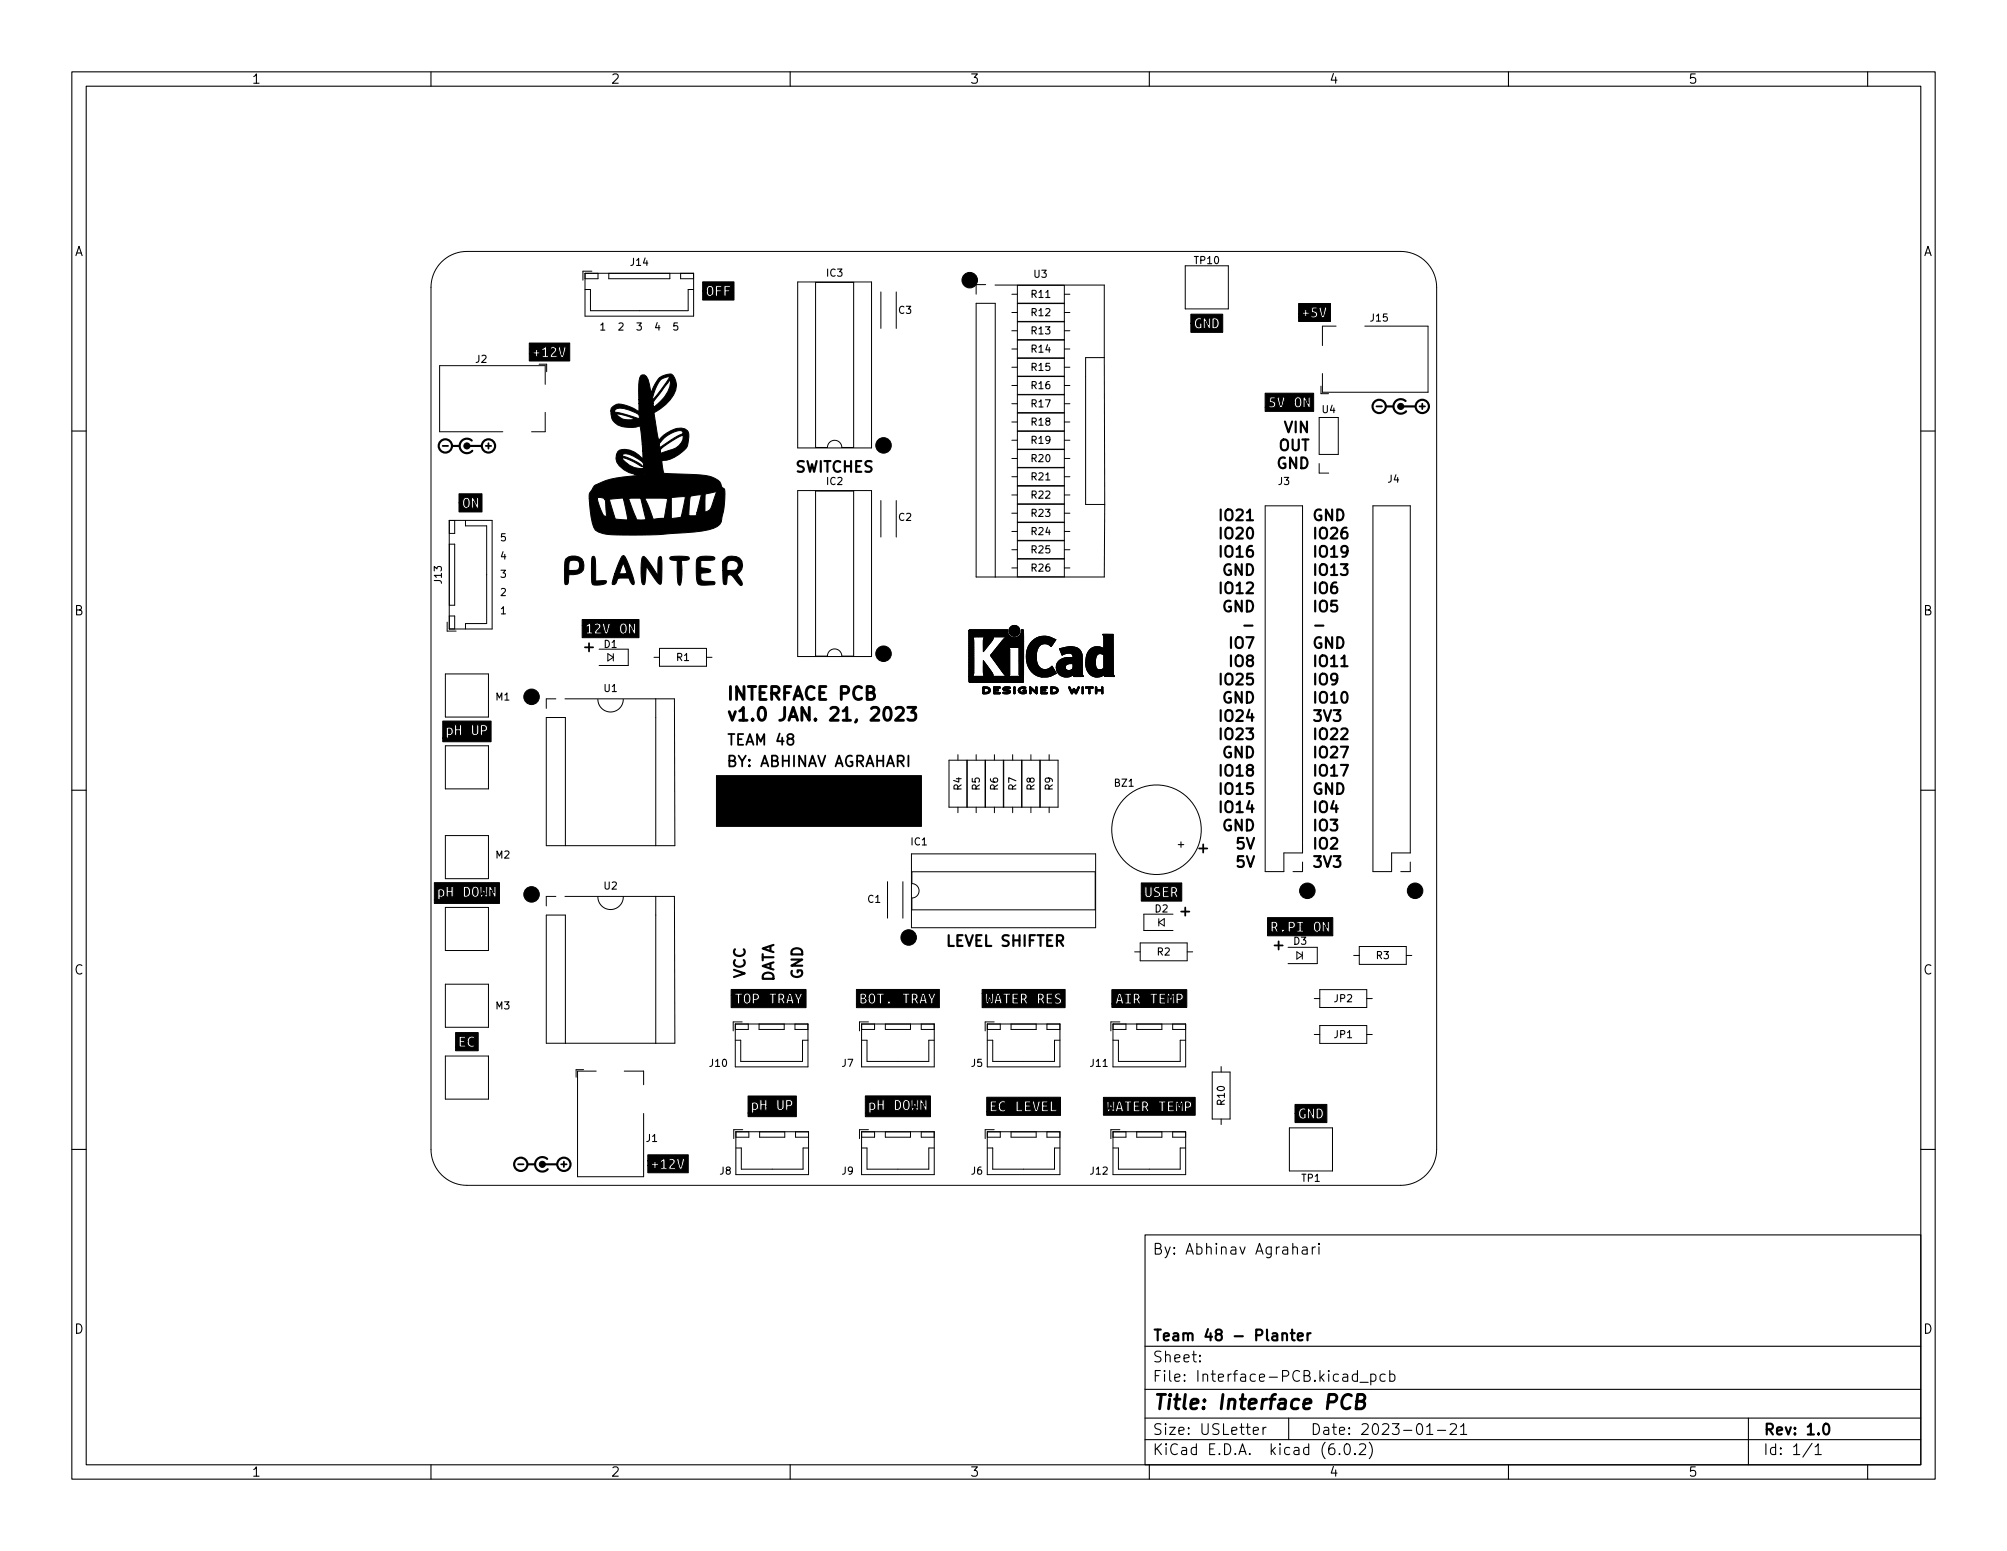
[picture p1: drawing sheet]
<svg xmlns="http://www.w3.org/2000/svg" width="279mm" height="216mm" viewBox="0 0 279 216" stroke-linecap="round" stroke-linejoin="round" font-family="sans-serif">
<defs><g id="words">
<text font-size="2.8" x="160.4" y="196.2">Title: Interface PCB</text>
<g font-size="2.5">
<text x="101" y="97.5">INTERFACE PCB</text>
<text x="101" y="100.3">v1.0 JAN. 21, 2023</text>
</g>
<g font-size="2.1">
<text x="110.7" y="65.7">SWITCHES</text>
<text x="177.9" y="65.3">GND</text>
<text x="178.1" y="62.7">OUT</text>
<text x="179" y="60.3">VIN</text>
<text x="170.4" y="75">IO20</text>
<text x="170.4" y="72.5">IO21</text>
<text x="170.4" y="77.6">IO16</text>
<text x="182.5" y="75">IO26</text>
<text x="182.5" y="77.6">IO19</text>
<text x="182.5" y="72.5">GND</text>
<text x="170.3" y="80.1">GND</text>
<text x="170.4" y="82.7">IO12</text>
<text x="182.5" y="82.7">IO6</text>
<text x="182.5" y="80.1">IO13</text>
<text x="170.3" y="85.2">GND</text>
<text x="182.5" y="85.2">IO5</text>
<text x="81.4" y="90.7">+</text>
<text x="170.4" y="95.4">IO25</text>
<text x="171.6" y="92.8">IO8</text>
<text x="171.6" y="90.3">IO7</text>
<text x="182.5" y="90.3">GND</text>
<text x="182.5" y="92.8">IO11</text>
<text x="182.5" y="95.4">IO9</text>
<text x="170.3" y="97.9">GND</text>
<text x="170.4" y="100.4">IO24</text>
<text x="182.5" y="100.4">3V3</text>
<text x="182.5" y="97.9">IO10</text>
<text x="101.2" y="106.8">BY: ABHINAV AGRAHARI</text>
<text x="101.6" y="103.8">TEAM 48</text>
<text x="170.3" y="105.5">GND</text>
<text x="170.4" y="103">IO23</text>
<text x="182.5" y="105.5">IO27</text>
<text x="182.5" y="103">IO22</text>
<text x="170.4" y="113.1">IO14</text>
<text x="170.4" y="110.6">IO15</text>
<text x="170.4" y="108.1">IO18</text>
<text x="182.5" y="108.1">IO17</text>
<text x="182.5" y="110.6">GND</text>
<text x="182.5" y="113.1">IO4</text>
<text x="166.9" y="118.8">+</text>
<text x="170.3" y="115.7">GND</text>
<text x="172.4" y="118.2">5V</text>
<text x="182.5" y="115.7">IO3</text>
<text x="182.5" y="118.2">IO2</text>
<text x="172.4" y="120.8">5V</text>
<text x="182.5" y="120.8">3V3</text>
<text x="131.9" y="131.8">LEVEL SHIFTER</text>
<text x="165.6" y="126.2" transform="rotate(-180 165.6 126.2)">+</text>
<text x="103.8" y="136.2" transform="rotate(-90 103.8 136.2)">VCC</text>
<text x="107.8" y="136.9" transform="rotate(-90 107.8 136.9)">DATA</text>
<text x="111.8" y="136.3" transform="rotate(-90 111.8 136.3)">GND</text>
<text x="177.4" y="132.2">+</text>
<text x="160.4" y="174.6">By: Abhinav Agrahari</text>
<text x="160.4" y="189.7">Sheet:</text>
<text x="160.4" y="186.7">Team 48 - Planter</text>
<text x="160.4" y="192.4">File: Interface-PCB.kicad_pcb</text>
<text x="160.4" y="202.5">KiCad E.D.A. kicad (6.0.2)</text>
<text x="160.4" y="199.7">Size: USLetter</text>
<text x="182.4" y="199.7">Date: 2023-01-21</text>
<text x="245.4" y="199.7">Rev: 1.0</text>
<text x="245.4" y="202.5">Id: 1/1</text>
</g>
<g font-size="1.8">
<text x="35" y="11.6">1</text>
<text x="85" y="11.6">2</text>
<text x="135" y="11.6">3</text>
<text x="185" y="11.6">4</text>
<text x="235" y="11.6">5</text>
<text x="10.3" y="35.6">A</text>
<text x="267.7" y="35.6">A</text>
<text x="10.3" y="85.7">B</text>
<text x="267.7" y="85.7">B</text>
<text x="10.3" y="135.6">C</text>
<text x="267.7" y="135.6">C</text>
<text x="10.3" y="185.7">D</text>
<text x="267.7" y="185.7">D</text>
<text x="35" y="205.6">1</text>
<text x="85" y="205.6">2</text>
<text x="135" y="205.6">3</text>
<text x="185" y="205.6">4</text>
<text x="235" y="205.6">5</text>
</g>
<g font-size="1.4">
<text x="87.8" y="37">J14</text>
<text x="115.1" y="38.5">IC3</text>
<text x="143.6" y="41.5">R11</text>
<text x="143.9" y="38.7">U3</text>
<text x="166.3" y="36.7">TP10</text>
<text x="83.5" y="46">1</text>
<text x="86.1" y="46">2</text>
<text x="88.6" y="46">3</text>
<text x="91.2" y="46">4</text>
<text x="93.7" y="46">5</text>
<text x="125.1" y="43.7">C3</text>
<text x="143.6" y="44">R12</text>
<text x="143.6" y="46.5">R13</text>
<text x="190.8" y="44.7">J15</text>
<text x="66.2" y="50.5">J2</text>
<text x="143.6" y="51.6">R15</text>
<text x="143.6" y="49.1">R14</text>
<text x="143.6" y="59.2">R18</text>
<text x="143.6" y="56.7">R17</text>
<text x="143.6" y="54.2">R16</text>
<text x="184.1" y="57.5">U4</text>
<text x="191.8" y="57">-</text>
<text x="197.6" y="57">+</text>
<text x="61.8" y="62.5">-</text>
<text x="67.6" y="62.5">+</text>
<text x="143.6" y="61.8">R19</text>
<text x="143.6" y="64.3">R20</text>
<text x="115.1" y="67.5">IC2</text>
<text x="143.6" y="71.9">R23</text>
<text x="143.6" y="66.9">R21</text>
<text x="143.6" y="69.4">R22</text>
<text x="178" y="67.5">J3</text>
<text x="193.2" y="67.2">J4</text>
<text x="69.7" y="75.3">5</text>
<text x="69.7" y="77.9">4</text>
<text x="125.1" y="72.5">C2</text>
<text x="143.6" y="77">R25</text>
<text x="143.6" y="74.5">R24</text>
<text x="61.5" y="81.2" transform="rotate(-90 61.5 81.2)">J13</text>
<text x="69.7" y="80.4">3</text>
<text x="69.7" y="83">2</text>
<text x="143.6" y="79.6">R26</text>
<text x="69.7" y="85.5">1</text>
<text x="84.1" y="90.2">D1</text>
<text x="94.2" y="92">R1</text>
<text x="69" y="97.5">M1</text>
<text x="84.1" y="96.3">U1</text>
<text x="133.9" y="110" transform="rotate(-90 133.9 110)">R4</text>
<text x="136.4" y="110" transform="rotate(-90 136.4 110)">R5</text>
<text x="138.9" y="110" transform="rotate(-90 138.9 110)">R6</text>
<text x="141.5" y="110" transform="rotate(-90 141.5 110)">R7</text>
<text x="144" y="110" transform="rotate(-90 144 110)">R8</text>
<text x="146.6" y="110" transform="rotate(-90 146.6 110)">R9</text>
<text x="155.2" y="109.5">BZ1</text>
<text x="69" y="119.5">M2</text>
<text x="126.9" y="117.7">IC1</text>
<text x="164" y="118">+</text>
<text x="84.1" y="123.8">U2</text>
<text x="120.8" y="125.7">C1</text>
<text x="160.8" y="127">D2</text>
<text x="180.1" y="131.5">D3</text>
<text x="161.1" y="133">R2</text>
<text x="191.6" y="133.5">R3</text>
<text x="69" y="140.5">M3</text>
<text x="185.8" y="139.5">JP2</text>
<text x="98.8" y="148.5">J10</text>
<text x="117.2" y="148.5">J7</text>
<text x="135.2" y="148.5">J5</text>
<text x="151.8" y="148.5">J11</text>
<text x="185.8" y="144.5">JP1</text>
<text x="170.5" y="153.8" transform="rotate(-90 170.5 153.8)">R10</text>
<text x="90" y="158.9">J1</text>
<text x="72.3" y="162.5">-</text>
<text x="78.1" y="162.5">+</text>
<text x="100.2" y="163.5">J8</text>
<text x="117.2" y="163.5">J9</text>
<text x="135.2" y="163.5">J6</text>
<text x="151.8" y="163.5">J12</text>
<text x="181.2" y="164.5">TP1</text>
</g>
</g></defs>
<g fill="none" stroke="#000" stroke-width=".15">
<path d="M10 10h259.4v195.9h-259.4zM12 12h255.4v191.9h-255.4zM60 10v2M110 10v2M160 10v2M210 10v2M260 10v2M10 60h2M267.4 60h2M10 110h2M267.4 110h2M10 160h2"/>
<path d="M267.4 160h2M159.4 171.9h108v32h-108zM180 173.7a.37 .37 0 0 1 .6 .1v.8M181.3 173.6h.2h.4l.1 1M182 173.9l-.5 .1a.29 .29 0 0 0-.2 .3 .29 .29 0 0 0 .2 .3l.5-.1M182.7 173.6v1M183.1 173.6h-.3l-.1 .3M183.6 173.1l-.1 .1h.1h.1l-.1-.1v.1M183.6 173.6v1M159.4 197.4h108M159.4 193.4h108M159.4 187.4h108"/>
<path d="M167 189.4l.1 .1-.1 .1v-.1v-.1v.2M167 188.7h.1l-.1 .1v-.1v.1M174.5 199.2l.7-.2-.1-.3h-.4l-.2 .2v.7l.2 .1 .4-.1M175.8 198.7v1M176.3 198.7h-.3l-.2 .3M179.4 197.4v3M189 191.4l-.5-.1-.2 .3v.4l.1 .2 .1 .1 .5-.1M189 190.8v1.5M189.3 192.4h1.2M190.8 191.4l.5-.1 .2 .3v.4l-.1 .2-.1 .1-.5-.1M190.8 191.3v1.5M192.8 191.4l-.4-.1-.3 .3v.4l.2 .2 .1 .1 .4-.1"/>
<path d="M193.5 191.4l.4-.1 .3 .3v.4l-.2 .2-.1 .1-.4-.1M193.5 190.8v1.5M198.6 198.6l.4-.4v1.5M198.6 199.7h.9M200.1 199.1h1.2M201.9 198.3l.2-.1h.5a.41 .41 0 0 1 .1 .6l-.9 .9h1M203.3 198.6l.5-.4v1.5M203.3 199.7h.9M243.4 197.4v6.5M60 203.9v2M110 203.9v2M159.4 200.4h108"/>
<path d="M160 203.9v2M186.5 202.3v.1v.1l-.1-.1 .1-.1v.2M187.3 201a.36 .36 0 0 1 .6 .3 .77 .77 0 0 1-.4 1.2 1 1 0 0 1-.2-1.5zM188.6 202.3l.1 .1-.1 .1-.1-.1 .1-.1v.2M189.3 201.1l.2-.1h.5a.41 .41 0 0 1 0 .6l-.8 .9h.9M190.6 200.8a1.72 1.72 0 0 1 0 2.2M210 203.9v2M252.3 200.9l-1.3 1.9M252.7 201.4l.4-.4v1.5M252.7 202.5h.8M260 203.9v2"/>
</g>
<g fill="none" stroke="#000" stroke-width=".3">
<path d="M193 56.6h.9M195 56.6h2M195.7 55.8a1.01 1.01 0 0 0-1.4 .1 1.01 1.01 0 0 0 0 1.4 1.01 1.01 0 0 0 1.4 0M63 62.1h.9M65 62.1h2M65.7 61.3a1.01 1.01 0 0 0-1.4 .1 1.01 1.01 0 0 0 0 1.4 1.01 1.01 0 0 0 1.4-.1M173.2 87.1h1.2M183.1 87.1h1.1M186.7 92.7h.9M73.5 162.1h.9M75.5 162.1h2M76.2 161.3a1.01 1.01 0 0 0-1.5 .1 1.01 1.01 0 0 0 .1 1.4 1.01 1.01 0 0 0 1.5-.1"/>
<path d="M178.5 185.7a.37 .37 0 0 1 .7 .1v.8M178.5 185.6v1M179.7 185.6h.5M179.9 185.1v1.3l.1 .1 .2 .1M180.7 186.1l.7-.2-.1-.2-.4-.1-.2 .2v.7l.2 .1 .4-.1M182 185.6v1M182.5 185.6l-.3 .1-.2 .2M254 198.2a.36 .36 0 0 1 .6 .3 .77 .77 0 0 1-.4 1.2 1 1 0 0 1-.2-1.5z"/>
<circle cx="192" cy="56.6" r=".92"/>
<circle cx="198" cy="56.6" r=".92"/>
<circle cx="62" cy="62.1" r=".92"/>
<circle cx="68" cy="62.1" r=".92"/>
<circle cx="72.5" cy="162.1" r=".92"/>
<circle cx="78.5" cy="162.1" r=".92"/>
</g>
<path d="M123.3 98.5a.43 .43 0 0 1 .7 .3 1.06 1.06 0 0 1-.4 1.5 .46 .46 0 0 1-.5-.4 1.4 1.4 0 0 1 .2-1.4zM124.7 98.6l.3-.1h.4a.49 .49 0 0 1 .3 .7l-1 1.1h1.1M126.4 98.5h1.1l-.6 .6a.49 .49 0 0 1 .6 .4v.4l-.2 .3-.7 .1-.2-.2M188.1 194.3a.8 .8 0 0 0-.8-.1 .8 .8 0 0 0-.5 .8 .76 .76 0 0 0 .1 .9 .76 .76 0 0 0 .9 .1l.1-.1M188.9 195.1h.7a.49 .49 0 0 0 .4-.5 .49 .49 0 0 0-.3-.5h-.7l-.2 2h.7a.53 .53 0 0 0 .5-.5 .53 .53 0 0 0-.4-.5" fill="none" stroke="#000" stroke-width=".4"/>
<path d="M99.8 108h28.4v7h-28.4z" fill="none" stroke="#000" stroke-width=".16"/>
<g fill="#000" stroke="#000" stroke-width=".14">
<path d="M97.8 39.2h4.4v2.6h-4.4v-1.3h.5a.59 .59 0 0 0 .7 .7h2.1v-.6h.5v-.2h-.5v-.4h.6v-.2h-.9v1.4h-.9v-.6h.5v-.2h-.5v-.4h.6v-.2h-.9v1.4h-.6a.94 .94 0 0 0 0-1.4 .59 .59 0 0 0-.7 .7h-.5zM73.7 47.8h5.6v2.4h-5.6v-1h.9v.5h.2v-.5h.4v-.2h-.4v-.4h-.2v.4h-.4v.2h-.5v-.6h1.7l.1 .2 .3-.1v.8h-.3v.3h.9v-.3h-.3v-1.1h.5l.1 .2 .3-.1 .2 .2-.5 .6-.1 .5h1v-.3h-.7l.1-.1a1.19 1.19 0 0 0 .5-.9l-.3-.2h.5l.4 1.5h.3l.4-1.5h-.3l-.2 1.2-.3-1.2h-1.1l-.3 .1h-.5v-.1h-.2l-.5 .3h-1.7zM98.7 40h.1a.68 .68 0 0 1 0 1 .77 .77 0 0 1-.1-1zM165.8 43.7h4.4v2.6h-4.4v-1.3h.5a.66 .66 0 0 0 .9 .7h.6v-.9l.5 .9h.2a.94 .94 0 0 0 1.2-.4 .75 .75 0 0 0-.1-.8 .75 .75 0 0 0-.9-.2v1.4h-.2v-1.4h-.3v.9l-.3-.6a.42 .42 0 0 0-.4-.3v1.4h-.3h.1v-.7h-.3v.5a.5 .5 0 0 1-.4-.5 .5 .5 0 0 1 .5-.5l.1 .1 .1-.3a.67 .67 0 0 0-.7 0 .67 .67 0 0 0-.3 .7h-.5zM169 44.5a.51 .51 0 0 1 .4 .5 .51 .51 0 0 1-.3 .5zM176.1 54.7h6.8v2.6h-6.8v-.6h.5a.57 .57 0 0 0 .8 0 .57 .57 0 0 0 .1-.8l-.5-.1v-.3h.5v-.2h.3l.4 1.4h.3l.2-.7h1.5a.59 .59 0 0 0 .7 .7h.8v-.9l.4 .9h.3v-1.4h-.3v.9l-.3-.6a.42 .42 0 0 0-.4-.3v1.4h-.5a.94 .94 0 0 0 0-1.4 .59 .59 0 0 0-.7 .7h-1.5l.2-.7h-.3l-.3 1.1-.2-1.1h-1.3l-.1 .7h.2a.32 .32 0 0 1 .4 .3l-.1 .2-.5-.1-.1 .3h-.5zM180.8 42.3h4.4v2.4h-4.4v-.5h1.7a.57 .57 0 0 0 .7 0 .57 .57 0 0 0 .1-.8l-.4-.1v-.3h.5v-.3h.2l.4 1.5h.3l.4-1.5h-.3l-.2 1.2-.3-1.2h-1.3v.8h.1a.32 .32 0 0 1 .4 .3l-.1 .2-.5-.1v.3h-1.7v-.5h.8v.4h.3v-.4h.4v-.2h-.4v-.4h-.3v.4h-.3v.2h-.5zM180.6 55.5h.1a.68 .68 0 0 1 0 1 .77 .77 0 0 1-.1-1zM63.9 68.7h3.2v2.6h-3.2v-1.3h.5a.59 .59 0 0 0 .7 .7h.8v-.9l.5 .9h.2v-1.4h-.3v.9l-.2-.6a.42 .42 0 0 0-.5-.3v1.4h-.5a.94 .94 0 0 0 0-1.4 .59 .59 0 0 0-.7 .7h-.5zM64.8 69.5h.1a.68 .68 0 0 1 0 1 .77 .77 0 0 1-.1-1zM78.8 77.8a1.45 1.45 0 0 1 1.8-.3 1.45 1.45 0 0 1 .7 1.6 1.28 1.28 0 0 1-1.5 .9h-.6l-.1 1.3-.4 .1-.1-2h1.2a.73 .73 0 0 0 .9-.5 .73 .73 0 0 0-.4-.9 1.17 1.17 0 0 0-1 .1l-.1 1.3h-.6v-1.2zM89.2 52.3l.2-.1h.3a2.64 2.64 0 0 1 .8 2l.2 .4a4.3 4.3 0 0 1 1.4-2.2l.9-.3h.5a2.24 2.24 0 0 1 .3 2.9 6.9 6.9 0 0 1-2.8 2.5l.5 3 .2 .7a4.8 4.8 0 0 1 3.2-1.6 .98 .98 0 0 1 1 1.2l-.1 .6a1.65 1.65 0 0 1-.7 1.4 4.2 4.2 0 0 1-3 1.3l.3 1.8 2.3 .1a12.6 12.6 0 0 1 4.8 .6 1.51 1.51 0 0 1 1 1.2 .49 .49 0 0 1 .4 .6 15.6 15.6 0 0 1-.5 4.2 2.18 2.18 0 0 1-1.7 1.1 64.9 64.9 0 0 1-14.7 .6l-.7-.2a1.39 1.39 0 0 1-.8-1.3l-.3-1.8-.2-1.6h1.2a7.6 7.6 0 0 0 .9 2.4l.2 .1h.1v-.3l-.2-2.1h.6l.9 2.8 1.7 .1-.6-3h.7l1.1 2.9 .3 .1a1.12 1.12 0 0 0 1-.2l-.7-2.9h.5l.7 1.4 .5 1.6 3.2-.2 .7-.1 .1-.2h2l.1-.5h1.1a1.35 1.35 0 0 0 1.1-1.2l.5-1.7-1.5 .4-.1 2.5h-1.1l.6-2.5-1.4 .2-.1 .1-.1 .5-.1 2.2h-1l.5-2.7-1.9 .2v2.9h-1.8h.8l.4-2.7v-.1l-4.6-.1-1.5 .1v-.1l-2.6 .2-.2-.2-.7-.1-.1 .2h-1.2l.1-.7 .3-.5a1.27 1.27 0 0 1 1-.9 15.1 15.1 0 0 1 5.4-1.1l.3-.1-.7-.1 1.3 .1v-.2a3.5 3.5 0 0 1-3.8-1.5l-.2-.6 .1-.4h.8l.1 .1a7.6 7.6 0 0 1 2.7 1.4v.1l-.1-.1a7.7 7.7 0 0 0-2.5-1.2l-.2 .2a3.4 3.4 0 0 0 2.9 1.3 .85 .85 0 0 0-.6-1.3 2.59 2.59 0 0 0-2.2-.7l-.1 .2h-.8l.1-.2a.96 .96 0 0 1 1.1-.6 4.2 4.2 0 0 1 2.5 1.2v-1h2.4l.1 .3 1.5-.5a2.04 2.04 0 0 0 1.6-2 12.4 12.4 0 0 0-3.1 2l-.1 .2h-2.4l-.1-1h2.4v.4h.2l1.8-1.2 1.2-.6 .1-.2-.1-.2a1.86 1.86 0 0 0-1.6 .3 3.9 3.9 0 0 0-1.6 1.5h-2.4l-.3-2.5a4.6 4.6 0 0 1-3.1-.1 1.67 1.67 0 0 1-.9-1.6h.6l.4 .3a2.33 2.33 0 0 0 2.2 .5 5.9 5.9 0 0 0-3.2-.8l-.1-.4h.5l.1 .1 1.4 .4 2 .6v-.1a.65 .65 0 0 0-.6-.8 3.8 3.8 0 0 0-2.5-.5l-.4 .3h-.5a1.14 1.14 0 0 1 1.6-.9l1.1 .3 1.2 .7v-1.1h2l.1 .5 1-.9a3.9 3.9 0 0 0 1.3-3l-2.2 2.9-.2 .5h-2v-.6h1.9a13.2 13.2 0 0 0 2.4-3.1 1.65 1.65 0 0 0-1.7 1.1l-.7 2h-1.9v-1.3a3.6 3.6 0 0 1 .3-2z"/>
<path d="M82.5 77.5l.2-.1a1.48 1.48 0 0 1 .2 1.3v2.2a2.48 2.48 0 0 1 1.5 0v.1a.76 .76 0 0 1-.9 .4 .95 .95 0 0 1-1.1-.2l-.1-2.5zM86.6 77.4l.2-.1a5.7 5.7 0 0 1 1.1 2.4l.2 .6a1.34 1.34 0 0 1 .2 1.1h-.2l-.2-.1-.4-.8a2.76 2.76 0 0 0-1.5 .1l-.1 .2a.56 .56 0 0 1-.6 .6l-.1-.3 .4-1.2 1.7-.1-.5-1.4-.6 1.5h-.6l.6-1.8zM89.5 77.5l.3 .1 .3 .4 1.5 2.1v-2.2l.2-.4h.2l.1 .5v2.2v.8l-.2 .3a2.41 2.41 0 0 1-1.1-1.2l-.8-1.3-.2 2.2-.2 .4a1.04 1.04 0 0 1-.3-1.1v-1.8a1.27 1.27 0 0 1 .2-1zM93.4 77.5a6.8 6.8 0 0 1 2.5 0l.1 .2a1.15 1.15 0 0 1-1.1 .3 6.8 6.8 0 0 1-.2 3.5 .79 .79 0 0 1-.4-.9v-2.6h-.8l-.2-.2-.1-.1zM97.1 77.7a2.25 2.25 0 0 1 1.8-.3l.6 .2v.2a1.13 1.13 0 0 1-1 .2h-.9v1a1.92 1.92 0 0 1 1.3 .4v.1a2.03 2.03 0 0 1-1.3 .3v1l.5 .1 1.4 .1v.4l-1.5 .1a.79 .79 0 0 1-1-.9l-.1-2.3zM100.6 78.1a1.65 1.65 0 0 1 2.6-.1 1.45 1.45 0 0 1-.6 2l.7 1 .1 .3-.1 .2-.3-.1-.6-.7a1.02 1.02 0 0 0-.8-.7l-.3 .2-.1 .2a1.29 1.29 0 0 1-.2 1h-.2l-.1-.3-.1-1.7h1.2a.71 .71 0 0 0 1-.5 .71 .71 0 0 0-.7-.9 .72 .72 0 0 0-.7 .2 .72 .72 0 0 0-.2 .7v.5h-.6zM81 86.2h8v2.6h-8v-1.7h.5l.1 .2 .3-.1v.8h-.3v.2h.9v-.2h-.3v-1.1h.5l.2 .2 .3-.1h.1v.3l-.5 .5v.4h.9v-.2h-.6v-.1a1.19 1.19 0 0 0 .5-.9l-.2-.2h.4l.5 1.4h.3l.2-.7h1.5a.59 .59 0 0 0 .7 .7h.8v-.9l.4 .9h.3v-1.4h-.3v.9l-.3-.6a.42 .42 0 0 0-.4-.3v1.4h-.5a.94 .94 0 0 0-.1-1.4 .59 .59 0 0 0-.6 .7h-1.5l.2-.7h-.3l-.3 1.1-.3-1.1-1-.1-.4 .2h-.5v-.1l-.3 .1a1.01 1.01 0 0 1-.9 .2zM86.7 87h.1a.68 .68 0 0 1 0 1 .77 .77 0 0 1-.1-1zM134.9 87.7h5.3a.98 .98 0 0 0 1 1.1 .98 .98 0 0 0 1-1.1 .28 .28 0 0 1 .3 .1 .28 .28 0 0 1 0 .3v6.4l-.1 .4-.1 .1-7.4-.1v-.7h2.2l-.2-.5v-1.7l1.2 1.7 .1 .5h1.9l-2.2-3 .9-1.1h1.6l.2 .3v3.5l-.2 .3 1.6-.1-.1-.2v-3.8h-3.1l1.3-1.5h-1.8l-.2 .5-1.2 1.6v-1.6l.2-.5-1.7 .1a.95 .95 0 0 1 .2 .9v2a6 6 0 0 1-.2 2.5l-.5 .1zM136.9 95.6a.65 .65 0 0 1 .9 .7 .84 .84 0 0 1-1 .2v-.1h.4a.33 .33 0 0 0 .5-.3 .33 .33 0 0 0-.5-.3h-.2v.6h-.2zM138.4 95.6a.72 .72 0 0 1 .8 .1l-.7 .1v.2h.5v.1l-.5 .1v.2h.5a.13 .13 0 0 1 .2 0 .13 .13 0 0 1 0 .2 .13 .13 0 0 1-.2 0h-.3a.26 .26 0 0 1-.4-.1 .26 .26 0 0 1 0-.3zM139.7 95.7l.6-.1a.22 .22 0 0 1 .2 0 .22 .22 0 0 1 .1 .2l-.8 .1 .4 .1a.31 .31 0 0 1 .5 .3 .31 .31 0 0 1-.5 .3l-.5-.1-.1-.1h.7l.1-.1a.82 .82 0 0 1-.8-.4z"/>
<path d="M141.2 95.6a.91 .91 0 0 1 .1 .9h-.2zM141.9 95.8l.3-.2a.41 .41 0 0 1 .6 .2h-.2a.42 .42 0 0 0-.4 0 .42 .42 0 0 0-.2 .4l.3 .2 .4-.1-.3-.1a.27 .27 0 0 1 .5-.1 .27 .27 0 0 1-.2 .4 .61 .61 0 0 1-.6 .1 .61 .61 0 0 1-.3-.6zM143.4 95.6l.8 .6v-.5h.2l-.1 .9-.8-.7v.4a.14 .14 0 0 1 .1 .2 .14 .14 0 0 1-.2 .1 .14 .14 0 0 1-.1-.2zM145 95.6h.8v.2h-.7v.2l.5 .1-.1 .1h-.4v.2l.7 .1a.83 .83 0 0 1-.8 .1zM143.7 89.3a2.67 2.67 0 0 1 3.3-.3l-.7 1a1.14 1.14 0 0 0-1.2-.3 1.14 1.14 0 0 0-.8 1 2.45 2.45 0 0 0 .6 2.3 1.25 1.25 0 0 0 1.6-.3l.6 1-.4 .2a2.56 2.56 0 0 1-3.8-2.5 2.83 2.83 0 0 1 .8-2.1zM146.3 95.6a.74 .74 0 0 1 1 .6l-.3 .3h-.7v-.1h.4a.32 .32 0 0 0 .4-.3 .32 .32 0 0 0-.4-.3h-.2v.6h-.2zM147.5 90.3a3.8 3.8 0 0 1 2.6 0 2.1 2.1 0 0 1 .6 1.9v1.7l.1 .3h-1.3v-.3a1.43 1.43 0 0 1-1.6 .2 1.43 1.43 0 0 1-.8-1.2h1.2a.58 .58 0 0 0 .8 .4 .58 .58 0 0 0 .2-.9h-.2a.67 .67 0 0 0-.8 .5h-1.2a1.56 1.56 0 0 1 1.9-1.4h.4a.61 .61 0 0 0-.3-.6 .61 .61 0 0 0-.6 .1l-.6 .2zM148.8 95.6l.1 .1 .3 .5 .3-.4 .3 .4 .4-.6v.1l-.2 .6a.19 .19 0 0 1-.1 .2 .19 .19 0 0 1-.2 .1l-.2-.5-.2 .5h-.1zM150.6 95.7h.2l-.1 .9-.1-.1zM153.5 88.3h1.5v5.3l.1 .6h-1.3l-.1-.3a1.57 1.57 0 0 1-1.7 .2 1.57 1.57 0 0 1-.8-1.6v-.3h1.3a.79 .79 0 0 0 .5 1h.3l.4-.2v-1.8a.67 .67 0 0 0-.8-.2 .67 .67 0 0 0-.4 .7v.5h-1.3a1.88 1.88 0 0 1 1.4-2.2l.5 .1 .6 .2v-1.6zM151.2 95.6h.1a.99 .99 0 0 1 .9 .1l-.5 .1v.6a.13 .13 0 0 1 0 .1 .13 .13 0 0 1-.2 0 .13 .13 0 0 1 0-.2v-.5h-.3zM152.5 95.6l.2 .1v.3h.7v-.3l.1-.1v.9h-.1v-.3h-.7v.3l-.2 .1z"/>
<path d="M61.6 100.4h6.8v2.9h-6.8v-.5h.8v-.5l1.2 .1v-.7h.4v.7h.3v-.6h1.3a.49 .49 0 0 0 .2 .5 .49 .49 0 0 0 .6 .1h.8v-.5a.54 .54 0 0 0 .7-.6 .54 .54 0 0 0-.8-.4h-.2v1.5h-.5l.2-.3 .1-1.2h-.3l-.1 1.1-.2 .1-.1-.1-.1-1.1h-.3v.9h-1.3v-.9h-.3v.6h-.4v-.6h-.3v1.5h-.5a.64 .64 0 0 0 .2-.9 .64 .64 0 0 0-.9-.2v1.5h-.5zM62.4 101.5a.33 .33 0 0 1 .4 .3 .33 .33 0 0 1-.3 .3h-.1zM67.2 101.1a.27 .27 0 0 1 .4 .3 .27 .27 0 0 1-.4 .2zM99.8 108h28.4v7h-28.4zM60.5 122.9h9v2.9h-9v-.5h.8v-.5l1.1 .1v-.7h.4v.7h1.7a.7 .7 0 0 0 1-.8h.1a.57 .57 0 0 0 .6 .8 .57 .57 0 0 0 .5-.8l-.1-.4-.2-.3h.4l.1 1.5h.3l.2-.7 .2 .7h.7v-1l.5 1h.2v-1.5h-.2v.9l-.3-.6a.42 .42 0 0 0-.4-.3v1.5h-.3l.1-1.5h-.3v1.1v-.1a.36 .36 0 0 0-.3-.5l-.2 .6v-1.1h-.7a.57 .57 0 0 0-.6 .1 .57 .57 0 0 0-.2 .6h-.1a.69 .69 0 0 0-1-.7v1.5h-1.4v-1.5h-.3v.6h-.4v-.6h-.3v1.5h-.5a.64 .64 0 0 0 .3-.9 .64 .64 0 0 0-.9-.2v1.5h-.5zM61.3 124a.33 .33 0 0 1 .3 .3 .33 .33 0 0 1-.3 .3zM64.8 123.6a.51 .51 0 0 1 .4 .5 .51 .51 0 0 1-.3 .5zM66 123.7l.2-.1a.68 .68 0 0 1 0 1 .77 .77 0 0 1-.2-.9zM101.8 137.7h10.4v2.6h-10.4v-1.8h.9v1.2h.3v-.7h.5a.59 .59 0 0 0 .7 .7h.8v-.5a.53 .53 0 0 0 .6-.1 .53 .53 0 0 0 .1-.6h1.7v1.2h1.2v-.5h.1l.3 .5h.7l.1-.3h.4v.3h.3l-.4-1.4h.5l.4 .9v.5h.3v-.5l.4-.9h-.3l-.2 .6-.3-.6h-1.1l-.4 1.4-.4-.6a.53 .53 0 0 0 .1-.7 .53 .53 0 0 0-.7-.1h-.1v1.4h-.6v-1.2h.4v-.2h-1.1v.2h-1.3a.83 .83 0 0 0-1-.2v1.4h-.5a.94 .94 0 0 0 0-1.4 .59 .59 0 0 0-.7 .7h-.5v-.5h.4v-.2h-1.1v.2h-.5zM103.9 138.5h.1a.68 .68 0 0 1 0 1 .77 .77 0 0 1-.1-1zM105 138.5a.27 .27 0 0 1 .4 .2 .27 .27 0 0 1-.4 .3zM108.6 138.5l.3 .1v.3l-.3 .1z"/>
<path d="M110 138.5l.1 .7h-.3zM119.2 137.7h11.6v2.6h-11.6v-.6h.6a.53 .53 0 0 0 .7 0 .53 .53 0 0 0 .1-.7h.2a.57 .57 0 0 0 .6 .8 .57 .57 0 0 0 .5-.8l-.1-.5h.6v1.2h.3v-.1h.8l.3 .2 .2-.2-.2-.3-.3 .3h-.8v-1.1h3.3v1.2h1.2v-.5h.1l.3 .5h.7v-.3h.4l.1 .3h.3l-.4-1.4h.4l.5 .9v.5h.3v-.5l.4-.9h-.3l-.3 .6-.2-.6h-1.1l-.5 1.4-.3-.6a.53 .53 0 0 0 .1-.7 .53 .53 0 0 0-.7-.1h-.1v1.4h-.6v-1.2h.4v-.2h-1.1v.2h-2.5v-.2h-1.1v.2h-.2a.55 .55 0 0 0-.7-.2 .55 .55 0 0 0-.3 .7l-.3-.1a.39 .39 0 0 0 .1-.5 .39 .39 0 0 0-.5-.2l-.4 .1v1.4h-.5zM120 138.5h.3v.3h-.3zM120 139.1h.4v.2l-.1 .2h-.3zM121.3 138.5h.1a.68 .68 0 0 1 0 1 .77 .77 0 0 1-.1-1zM127.2 138.5l.3 .1-.1 .3-.2 .1zM128.5 138.5l.2 .7h-.3zM136.7 137.7h11.6v2.6h-11.6v-2h.5l.1 1.4h.2l.3-.6 .2 .6h.7v-.3h.4l.1 .3h.3l-.3-1.2h.8v1.2h2.3v-.5h.2l.3 .5h1.9v-.5h.2l.3 .5h1.4h.2a.56 .56 0 0 0 .7 .1 .56 .56 0 0 0 .2-.7l-.6-.5 .1-.1 .4 .1 .1-.3a.48 .48 0 0 0-.7 0 .48 .48 0 0 0 .1 .7l.4 .3-.1 .2h-.3l-.2-.1-.1 .3h-.2v-.2h-.7v-.4h.6v-.3h-.6v-.3h.6v-.2h-.9v1.4h-.1l-.4-.6a.53 .53 0 0 0 .1-.7 .53 .53 0 0 0-.7-.1h-.1v1.4h-1.3l-.3-.6a.53 .53 0 0 0 .1-.7 .53 .53 0 0 0-.8-.1v1.4h-.3v-.2h-.6v-.4h.5v-.3h-.5v-.3h.6v-.2h-.9v1.4h-.6v-1.2h.4v-.2h-1.1v.2h-.4l-.1-.2h-.3l-.4 1.4h-.2l.1-1.4h-.3v1.1v-.2a.36 .36 0 0 0-.3-.4l-.2 .6v-1.1h-.8zM138.9 138.5l.2 .7h-.3zM142.3 138.5l.4 .1-.1 .3-.3 .1zM144.7 138.5l.4 .1-.1 .3-.3 .1zM154.8 137.8h10.4v2.4h-10.4v-.5h.8l.1-.3h.3l.1 .3h2v-.5h.1l.3 .5h.3l-.3-.6 .2-.2v-.4h1.8v1.2h2.2v-1.1l.2 .6h.2l.2-.6v1.1h.7v-.5a.54 .54 0 0 0 .7-.5 .54 .54 0 0 0-.8-.4h-.2v1.4h-.2v-1.4h-.3l-.2 .6-.2-.6h-.3v1.4h-.2v-.2h-.6v-.4h.5v-.3h-.5v-.3h.6v-.2h-.9v1.4h-.6v-1.2h.4v-.2h-1.1v.2h-1.4a.78 .78 0 0 0-.9-.2v1.4h-.3v-.2h-.3v-1h.3v-.2h-.9v.2h.3v1h-.3v.2h-.2l-.4-1.4h-.3l-.4 1.4h-.5z"/>
<path d="M155.9 138.6l.1 .6h-.3zM158.1 138.5l.3 .1-.1 .3-.2 .1zM158.9 122.9h5.6v2.5h-5.6v-1h.5a.51 .51 0 0 0 .2 .5 .51 .51 0 0 0 .6-.1l.8 .1h2.3v-.5h.1l.3 .5h.3l-.3-.6a.53 .53 0 0 0 .1-.7 .53 .53 0 0 0-.7-.2l-.1 .1v1.4h-.2v-.2h-.7v-.4h.5v-.3h-.5v-.3h.6v-.3h-.9v1.5h-.5a.48 .48 0 0 0 .3-.5 .48 .48 0 0 0-.5-.4l-.2-.1v-.2l.2-.1 .3 .1 .1-.2a.48 .48 0 0 0-.7 0 .48 .48 0 0 0 .1 .7l.4 .2-.1 .2-.3 .1-.2-.1-.1 .2h-.4l.2-.3v-1.1h-.3v1.1l-.1 .2h-.2l-.1-.2v-1.1h-.3v1h-.5zM163.3 123.7l.3 .1v.3h-.3zM164 138.5a.27 .27 0 0 1 .4 .3 .27 .27 0 0 1-.4 .2zM176.5 127.7h9v2.6h-9v-.6h.7v-.5h.2l.3 .5h.3l-.1-.1h.5l.2 .2 2.9-.1v-.2h-.4v-.5h1.7a.59 .59 0 0 0 .7 .7h.8v-.9l.5 .9h.2v-1.4h-.2v.9l-.3-.6a.42 .42 0 0 0-.4-.3v1.4h-.6a.94 .94 0 0 0 0-1.4 .59 .59 0 0 0-.7 .7h-1.7v-.5h.4v-.2h-1v.2h.3v1h-.3v.2h-.9v-.5a.54 .54 0 0 0 .7-.5 .54 .54 0 0 0-.8-.4h-.2v1.4h-.6l.1-.1-.2-.3-.2 .3h-.5l-.2-.5a.53 .53 0 0 0 .1-.7 .53 .53 0 0 0-.8-.1v1.4h-.5zM177.2 128.5l.4 .1-.1 .3-.3 .1zM179.6 128.5a.27 .27 0 0 1 .4 .2 .27 .27 0 0 1-.4 .3zM183.3 128.5h.1a.68 .68 0 0 1 0 1 .77 .77 0 0 1-.1-1zM63.4 143.7h3.2v2.6h-3.2v-.6h1.5v-.2h-.7v-.4l.8-.1a.67 .67 0 0 0 .3 .7 .67 .67 0 0 0 .8 0l-.1-.3a.51 .51 0 0 1-.7-.2 .51 .51 0 0 1 .3-.7l.4 .1 .1-.3a.68 .68 0 0 0-.8 0 .68 .68 0 0 0-.3 .7h-.3v-.2h-.5v-.3h.6v-.2h-.9v1.4h-.5zM104.1 152.6h6.8v2.8h-6.8v-.5h.8v-.4h1.2v-.6h.4v.6h.3v-.5h1.3a.49 .49 0 0 0 .2 .5 .49 .49 0 0 0 .6 0h.8v-.4a.54 .54 0 0 0 .7-.6 .54 .54 0 0 0-.8-.4h-.2v1.4h-.5l.2-.3 .1-1.1h-.3l-.1 1.1-.2 .1-.1-.1-.1-1.1h-.3v.9h-1.3v-.9h-.3v.6h-.4v-.6h-.3v1.4h-.5a.64 .64 0 0 0 .2-.8 .64 .64 0 0 0-.9-.2v1.4h-.5zM104.9 153.7a.33 .33 0 0 1 .4 .2 .33 .33 0 0 1-.3 .4h-.1z"/>
<path d="M109.7 153.3a.27 .27 0 0 1 .4 .3 .27 .27 0 0 1-.4 .2zM120.5 152.6h9v2.8h-9v-.4h.8v-.5l1.1 .1v-.7h.4v.7l1.7-.1a.7 .7 0 0 0 1-.7h.1a.57 .57 0 0 0 .6 .8 .57 .57 0 0 0 .5-.8l-.1-.4-.2-.3h.4l.1 1.5h.3l.2-.7 .2 .7h.7v-1l.5 1h.2v-1.5h-.2v.9l-.3-.6a.42 .42 0 0 0-.4-.3v1.5h-.3l.1-1.5h-.3v1.1v-.2a.36 .36 0 0 0-.3-.4l-.2 .6v-1.1h-.7a.57 .57 0 0 0-.6 .1 .57 .57 0 0 0-.2 .6h-.1a.69 .69 0 0 0-1-.7v1.4h-1.4v-1.4h-.3v.6h-.4v-.6h-.3v1.5h-.5a.64 .64 0 0 0 .3-.9 .64 .64 0 0 0-.9-.2v1.5h-.5zM121.3 153.7a.33 .33 0 0 1 .3 .3 .33 .33 0 0 1-.3 .3zM124.8 153.3a.51 .51 0 0 1 .4 .5 .51 .51 0 0 1-.3 .5zM126 153.3h.2a.68 .68 0 0 1 0 1 .77 .77 0 0 1-.2-1zM137.4 152.7h10.2v2.6h-10.2v-.6h1.4v-.2h-.6v-.4l.8-.1a.66 .66 0 0 0 .8 .7h3.8v-.2h-.7v-.4h.5v-.3h-.5v-.3h.6v-.2h.2l.4 1.4h3v-.2h-.6v-1.2h-.3v1.4h-.3v-.2h-.6v-.4h.5v-.3h-.5v-.3h.6v-.2h-.9v1.4h-.6l.4-1.4h-.3l-.2 1.1-.3-1.1h-1.4v1.4h-.2v-.2h-.7v-1.2h-.2v1.4h-1.7h.2l-.1-.3a.51 .51 0 0 1-.6-.2 .51 .51 0 0 1 .2-.7l.4 .1 .1-.3a.68 .68 0 0 0-.7 0 .68 .68 0 0 0-.3 .7h-.3v-.2h-.5v-.3h.6v-.2h-.9v1.4h-.5zM153.6 152.8h12.8v2.4h-12.8v-1.9h.5l.1 1.4h.2l.3-.6 .2 .6h.7v-.3h.4l.1 .3h.3l-.3-1.2h.8v1.2h2.3v-.5h.2l.3 .5h.3l-.3-.6 .2-.2-.1-.4h1.8v1.2h2.3v-1.1l.2 .6h.2l.2-.6-.1 1.1h.8v-.5a.54 .54 0 0 0 .7-.5 .54 .54 0 0 0-.8-.4h-.2v1.4h-.2l-.1-1.4h-.2l-.2 .6-.2-.6h-.3l-.1 1.4h-.1v-.2h-.7v-.4h.6v-.3h-.6v-.3h.6v-.2h-.9v1.4h-.6v-1.2h.4v-.2h-1v.2h-1.5a.78 .78 0 0 0-.9-.2v1.4h-.2v-.2h-.6v-.4h.5v-.3h-.5v-.3h.6v-.2h-.9v1.4h-.6v-1.2h.4v-.2h-1.1v.2h-.4l-.1-.2h-.3l-.4 1.4h-.2l.1-1.4h-.3v1.1v-.2a.36 .36 0 0 0-.4-.4l-.1 .6v-1.1h-.8zM155.8 153.6l.2 .6h-.3zM159.2 153.5l.4 .1-.1 .3-.3 .1zM165.2 153.5a.27 .27 0 0 1 .4 .3 .27 .27 0 0 1-.4 .2zM180.3 153.7h4.4v2.6h-4.4v-1.3h.5a.66 .66 0 0 0 .9 .7h.6v-.9l.4 .9h.3a.94 .94 0 0 0 1.2-.4 .75 .75 0 0 0-.1-.8 .75 .75 0 0 0-.9-.2v1.4h-.2v-1.4h-.3v.9l-.3-.6a.42 .42 0 0 0-.4-.3v1.4h-.3h.1v-.7h-.3v.5a.5 .5 0 0 1-.4-.5 .5 .5 0 0 1 .5-.5l.1 .1 .1-.3a.67 .67 0 0 0-.7 0 .67 .67 0 0 0-.3 .7h-.5zM183.5 154.5a.51 .51 0 0 1 .4 .5 .51 .51 0 0 1-.3 .5z"/>
<path d="M90.2 160.8h5.6v2.4h-5.6v-1h.9v.5h.2v-.5h.4v-.2h-.4v-.4h-.2v.4h-.4v.2h-.5v-.6h1.7l.1 .2 .3-.1v.8h-.3v.3h.9v-.3h-.3v-1.1h.5l.1 .2 .3-.1 .2 .2-.5 .6-.1 .5h1v-.3h-.7l.1-.1a1.19 1.19 0 0 0 .5-.9l-.3-.2h.5l.4 1.5h.3l.4-1.5h-.3l-.2 1.2-.3-1.2h-1.1l-.3 .1h-.5v-.1h-.2l-.5 .3h-1.7z"/>
<circle cx="135" cy="39" r="1.08"/>
<circle cx="195" cy="56.6" r=".43"/>
<circle cx="65" cy="62.1" r=".43"/>
<circle cx="123" cy="62" r="1.08"/>
<circle cx="74" cy="97" r="1.08"/>
<circle cx="123" cy="91" r="1.08"/>
<circle cx="137" cy="95.6" r=".01"/>
<circle cx="137.1" cy="87.7" r="0"/>
<circle cx="138.9" cy="95.6" r=".01"/>
<circle cx="140.3" cy="95.6" r=".01"/>
<circle cx="141.2" cy="87.8" r=".75"/>
<circle cx="141.3" cy="95.6" r=".01"/>
<circle cx="141.4" cy="87.1" r=".01"/>
<circle cx="142.6" cy="95.6" r="0"/>
<circle cx="143.4" cy="95.6" r=".01"/>
<circle cx="145.5" cy="95.6" r="0"/>
<circle cx="145.6" cy="88.6" r=".01"/>
<circle cx="146.5" cy="95.6" r=".01"/>
<circle cx="149.2" cy="90" r=".01"/>
<circle cx="150.2" cy="95.6" r="0"/>
<circle cx="150.8" cy="95.6" r=".01"/>
<circle cx="151.8" cy="95.6" r="0"/>
<circle cx="153.5" cy="95.6" r=".01"/>
<circle cx="154" cy="88.3" r=".01"/>
<circle cx="74" cy="124.5" r="1.08"/>
<circle cx="126.5" cy="130.5" r="1.08"/>
<circle cx="182" cy="124" r="1.08"/>
<circle cx="197" cy="124" r="1.08"/>
<circle cx="75.5" cy="162.1" r=".42"/>
</g>
<g fill="none" stroke="#000" stroke-width=".14">
<path d="M61.5 36.5a5 5 0 0 1 3.5-1.5h130a5 5 0 0 1 5 5v120a5 5 0 0 1-5 5h-130a5 5 0 0 1-5-5v-120a5 5 0 0 1 1.5-3.5zM81.4 38h15.2v6h-15.2zM82.4 37.7h-1.3v1.3M83.3 38v.8h-1.9M84.7 38v.8h8.6v-.8M94.7 38v.8h1.8M111.1 39.3h10.2v23h-10.2zM113.5 39.3h5.3v23h-1.6a1 1 0 0 0-1-1 1 1 0 0 0-1 1h-1.7zM137.2 39.6h-1.3v1.3M138.5 39.7h15.2v10.1M141.6 39.7h6.6v2.5h-6.6zM165 37h6v6h-6z"/>
<path d="M75 50.7h1.1v1M75.9 53.5v-2.6h-14.7v9.2h8.8M75.9 57.4v2.7h-1.9M81.4 40.3h.8v3h13.6v-3h.7M122.6 40.6v5.1M124.8 40.6v5.1M140.9 43.5h.7M140.9 46h.7M140.9 51.1h.7M140.9 58.7h.7M140.9 41h.7M140.9 56.2h.7"/>
<path d="M140.9 48.6h.7M140.9 53.7h.7M141.6 42.3h6.6v2.4h-6.6zM141.6 44.8h6.6v2.5h-6.6zM141.6 47.3h6.6v2.5h-6.6zM141.6 49.9h6.6v2.5h-6.6zM141.6 52.4h6.6v2.5h-6.6zM141.6 55h6.6v2.4h-6.6zM141.6 57.5h6.6v2.5h-6.6zM148.2 43.5h.7M148.2 46h.7M148.2 51.1h.7"/>
<path d="M148.2 58.7h.7M148.2 41h.7M148.2 56.2h.7M148.2 48.6h.7M148.2 53.7h.7M153.7 49.8h-2.6v20.4h2.7M153.7 49.8l.1 20.4M183.6 58.1h2.7v5.2h-2.7zM183.9 53.7v1.1h1.1M186 45.4h-1.9v2.7M190 45.4h8.8v9.2h-14.7v-2.6M62.5 72.4h6v15.2h-6z"/>
<path d="M62.6 75.7h.7v8.6h-.7M62.6 72.4h.7v1.9h-.7M64.8 72.4v.8h2.9v13.6h-2.9v.7M111.1 68.3h10.2v23.1h-10.2zM113.5 68.3h5.3v23h-1.6a1 1 0 0 0-1-1 1 1 0 0 0-1 1h-1.7zM122.6 69.7v5.1M124.8 69.7v5.1M140.9 61.3h.7M140.9 76.5h.7M140.9 71.4h.7M140.9 66.4h.7M140.9 68.9h.7"/>
<path d="M140.9 74h.7M140.9 79.1h.7M140.9 63.8h.7M141.6 60h6.6v2.5h-6.6zM141.6 62.6h6.6v2.5h-6.6zM141.6 65.1h6.6v2.5h-6.6zM141.6 67.7h6.6v2.4h-6.6zM141.6 70.2h6.6v2.5h-6.6zM141.6 72.7h6.6v2.5h-6.6zM141.6 75.3h6.6v2.5h-6.6zM141.6 77.8h6.6v2.5h-6.6zM148.2 61.3h.7"/>
<path d="M148.2 76.5h.7M148.2 71.4h.7M148.2 66.4h.7M148.2 68.9h.7M148.2 74h.7M148.2 79.1h.7M148.2 63.8h.7M153.8 70.2l-.1 10.1h-17.8v-38.1h2.6v38.1M176.1 70.4h5.2v48.3h-2.6v2.6h-2.6zM183.6 64.5v1.4h1.4M191.1 70.4h5.2v48.3h-2.6v2.6h-2.6zM62 93.8h6v6h-6z"/>
<path d="M62.3 86.6v1.2h1.2M62.6 85.7h.7v1.8M77.4 97.3h-1.4v1.3M78.7 97.3h15.2l.1 20.4h-18v-17.8h2.7v17.8M83.2 97.3a1.77 1.77 0 0 0 1.8 1.8 1.77 1.77 0 0 0 1.8-1.8M83.4 90.4h4.1v2.2h-4.1M84.6 91l.8 .5-.8 .5zM85.4 91v1M91 91.5h.8M91.3 97.3v20.4M91.8 90.3h6.6v2.4h-6.6zM98.4 91.5h.7"/>
<path d="M134.9 87.8v7.1M134.9 87.8h.1M134.9 87.7v.1M134.9 94.9h.1M134.9 87.7h.1M135 95h.1M135.4 88.7l1.7-.1-.2 .5M135.4 88.7h.1M135.4 88.7a.95 .95 0 0 1 .2 .9v4.1M135.6 93.7l-.2 .5M135.6 93.7h.1M136.8 95.8h.4a.33 .33 0 0 1 .5 .3 .33 .33 0 0 1-.5 .3h-.2v-.6"/>
<path d="M136.8 96.5v.1M136.9 95.6a.69 .69 0 0 1 1 .6 .74 .74 0 0 1-1.1 .3zM136.9 89.1v1.6l1.2-1.6 .2-.5h1.8l-.5 .5-1.7 2.1M136.9 89.1h.1M137.5 90h.1M137.9 91.2h.1M137.9 91.2v.1M137.9 91.3l2.2 2.9h-1.9v-.2M138.2 94l-.1-.4-1.2-1.6v1.7l.2 .5h-2.2M138.2 94h.1M138.3 95.7v.8M138.3 95.7h.1"/>
<path d="M138.4 96.6h.1M138.4 95.6l-.1 .1M138.4 96.6h.8M138.4 95.6h.1M138.4 95.6h.8M138.8 90.1h3.1v3.8l.1 .2M139 96h.1M139 96.1l-.5 .1v.2h.7M139 96v.1M139 96.1h.1M139.2 96.4h.1M139.2 96.6h.1"/>
<path d="M139.2 95.8h-.7v.2h.5M139.2 95.6h.1M139.2 95.6v.2M139.2 96.4v.2M139.2 95.8h.1M139.6 96h.1M139.6 96.4v.1l.2 .1M139.6 96l.1 .1M139.6 96.4h.1M139.7 96.1h.1M139.8 96.1l.7 .2M139.8 96.6h.1"/>
<path d="M140.4 90.1l.2 .3v3.5l-.2 .3 1.6-.1M140.4 95.8h.1M140.4 95.8l-.6 .1 .4 .1a.31 .31 0 0 1 .5 .3 .31 .31 0 0 1-.5 .3h-.4M140.4 95.8h.2M140.4 96.3l-.8 .1M140.5 96.3h-.1M140.5 88.1h.1M140.6 95.8h.1M140.6 95.7l-.4-.1a.39 .39 0 0 0-.6 .4M140.6 95.7h.1M140.6 95.7v.1M141.1 96.5h.1"/>
<path d="M141.1 96.5h.2M141.3 96.5h.1M141.3 95.7h-.2v.8M141.3 95.7h.1M141.3 95.7v.8M141.9 96.4h.1M141.9 96.4l.5 .2 .5-.1M142 94.1h.1M142.4 95h-7.4M142.4 95h.1M142.4 87.7h-.2a.99 .99 0 0 1-1 1.1 .99 .99 0 0 1-1-1.1h-5.3M142.4 87.7h.1"/>
<path d="M142.4 96.2l.3 .1-.1 .1M142.4 96.1v.1M142.4 96.1h.1a.28 .28 0 0 1 .4 0 .28 .28 0 0 1 0 .4M142.4 94.9v.1M142.4 94.9h.1M142.5 87.7v.1M142.5 87.8h.1M142.5 87.8l-.1 7.1M142.6 96.4a.37 .37 0 0 1-.5 0 .37 .37 0 0 1-.1-.4l.3-.2h.5a.55 .55 0 0 0-.7-.1 .55 .55 0 0 0-.2 .7M142.6 96.4h.1M142.9 96.5h.1M143.3 95.7v.8"/>
<path d="M143.3 95.7h.1M143.3 96.5h.1M143.4 95.7h-.1M143.4 96.5l.1 .1M143.4 95.6v.1M143.4 95.6h.1M143.4 95.6l.8 .6v-.5M143.5 96.5h.1M143.5 96.5v-.6l.8 .7M144.2 95.7h.1M144.2 95.6v.1M144.2 95.6l.2 .1v.8"/>
<path d="M144.3 96.6h.1M144.3 91.9v.1M144.3 92a1.2 1.2 0 0 0 .8 1.1 1.2 1.2 0 0 0 1.4-.4M144.4 96.5l-.1 .1M144.4 96.5h.1M144.9 96.5h.1M144.9 95.7v.8M144.9 95.7h.1M144.9 96.5v.1M144.9 96.6h.1M144.9 95.6v.1M145 96.6h.1"/>
<path d="M145 94.2h.1M145.5 96h.1M145.6 96h.1M145.6 96.2h-.5v.2h.6M145.6 96.1v.1M145.6 96v.1M145.7 96.4h.1M145.8 96.4h.1M145.8 96.4l-.1 .2h-.7M145.8 95.6h-.9M145.8 95.6v.1M145.8 95.7h.1"/>
<path d="M145.8 95.8h-.7v.2h.4M145.8 95.7v.1M146.3 96.4h.1M146.3 96.4v.1M146.3 96.5h.1M146.3 90a1.14 1.14 0 0 0-1.2-.3 1.14 1.14 0 0 0-.8 1v1.2M146.3 90l.7-1a2.62 2.62 0 0 0-3 0 2.62 2.62 0 0 0-1.1 2.7 2.56 2.56 0 0 0 2.1 2.5M146.3 90h.1M146.5 92.7h.1M146.5 92.8l.6 .9-.5 .3a2.67 2.67 0 0 1-1.6 .2M146.8 96.4h-.5M146.8 96.4h.1"/>
<path d="M146.8 96.4a.3 .3 0 0 0 .3-.4 .3 .3 0 0 0-.4-.2h-.2v.6M147.1 92.9h1.2M147.3 96.3l-.4 .3-.6-.1M147.3 95.9a.84 .84 0 0 0-1-.2v.7M147.3 95.9h.1M147.3 95.9v.3M147.3 96.2v.1M147.9 91.2l-.4-.9a3.8 3.8 0 0 1 2.6 0 1.92 1.92 0 0 1 .6 1.7v1.9l.1 .3M147.9 91.2h.1M147.9 91.2l.1-.1a1.06 1.06 0 0 1 1.3 0l.1 .4h-.4a1.53 1.53 0 0 0-1.9 1.7 1.44 1.44 0 0 0 2.2 .7M148.8 95.7h.1M148.8 95.7l.4 .8 .1 .1"/>
<path d="M148.8 95.6v.1M148.8 95.6h.1M148.9 95.6h-.1M148.9 95.6h.1M148.9 95.6l.3 .6M149.1 92.4h.1M149.1 92.4a.67 .67 0 0 0-.8 .5M149.1 92.4h.3M149.2 96.2h.1M149.3 96.6h.1M149.3 93.9h.1M149.4 92.4h.1"/>
<path d="M149.4 92.4a.62 .62 0 0 1-.3 .9 .62 .62 0 0 1-.8-.3v-.1M149.4 93.9h-.1M149.5 93.9h.1M149.5 93.9v.3h1.3M149.5 95.8l-.3 .4M149.5 95.8h.1M149.5 95.8l.3 .4M149.7 96.5l-.2-.4-.2 .5M149.7 96.6h.1M149.7 96.6h.2M149.8 96.2h.1M149.9 96.5v.1"/>
<path d="M150.2 95.6h.1M150.2 95.6l-.4 .6M150.2 95.6v.1M150.2 95.7h.1M150.2 95.7l-.3 .8M150.6 95.7h.2v.6a.14 .14 0 0 1 0 .2 .14 .14 0 0 1-.2 0zM150.8 96.5h.1M150.8 94.2h.1M151.2 95.8h.1M151.2 92.2h1.3M151.2 95.6v.2M151.2 95.6h.1"/>
<path d="M151.2 95.8h.3l.1 .7M151.6 96.5h.1M151.6 96.5l.1 .1M151.7 96.5v.1M152.1 95.6h-.9M152.1 95.6h.1M152.1 95.6l.1 .2M152.1 95.8h-.4v.7M152.2 95.8h-.1M152.5 94.2h.1M152.5 96.5h.1M152.5 95.7v.8"/>
<path d="M152.5 95.6v.1M152.5 95.6l.2 .1M152.7 95.7h.1M152.7 96.5h-.2M152.7 96.5v-.3h.7v.3M152.7 96.5h.1M152.8 91.1a.69 .69 0 0 1 .9 .1v1.8a.67 .67 0 0 1-.9 .2 .67 .67 0 0 1-.3-.8 1.97 1.97 0 0 1 .3-1.3zM153.4 95.6v.4h-.7v-.3M153.4 96.5v.1M153.4 95.6l.1 .1v.8M153.4 95.6h.1M153.5 96.5l-.1 .1"/>
<path d="M153.5 96.5h.1M153.5 88.3h1.5v5.2l.1 .6M153.5 88.3h.1M153.5 88.3l.1 .1M153.6 88.4h.1M153.6 88.4l.1 .3v1.6M153.7 90.3a1.54 1.54 0 0 0-1.7-.1 1.54 1.54 0 0 0-.8 1.4 2.09 2.09 0 0 0 1.3 2.6M153.7 90.3h.1M153.7 93.9l-.5 .3h-.7M153.7 93.9h.1M153.7 93.9l.1 .3h1.3v-.1M155.1 94.1h.1"/>
<path d="M62 103.8h6v6h-6zM62 116.3h6v6h-6zM126.9 118.9h25.6v10.2h-25.6zM132.1 105.8h2.5v6.6h-2.5zM133.4 105.1v.7M133.4 112.4v.7M134.7 105.8h2.4v6.6h-2.4zM135.9 105.1v.7M135.9 112.4v.7M137.2 105.8h2.5v6.6h-2.5zM138.4 105.1v.7M138.4 112.4v.7"/>
<path d="M139.7 105.8h2.5v6.6h-2.5zM141 105.1v.7M141 112.4v.7M142.3 105.8h2.5v6.6h-2.5zM143.5 105.1v.7M143.5 112.4v.7M144.8 105.8h2.5v6.6h-2.5zM146.1 105.1v.7M146.1 112.4v.7M62 126.3h6v6h-6zM62 137h6v6h-6zM77.4 124.8h-1.4v1.3"/>
<path d="M78.7 124.8h15.2l.1 20.4h-18v-17.8h2.7v17.8M83.2 124.8a1.77 1.77 0 0 0 1.8 1.8 1.77 1.77 0 0 0 1.8-1.8M91.3 124.8v20.4M123.6 122.7v5.1M125.7 122.7v5.1M126.9 121.4h25.6v5.2h-25.6v-1.6a1 1 0 0 0 1-1 1 1 0 0 0-1-1zM158 132.5h.7M158.7 131.3h6.6v2.4h-6.6zM161.3 127.9v1M161.3 128.4l.8-.5v1zM163.3 127.3h-4.1v2.2h4.1M165.3 132.5h.7"/>
<path d="M179.3 131.9h4.1v2.2h-4.1M180.5 132.5l.8 .5-.8 .5zM181.3 132.5v1M181.3 120v1.3h-1.3M183 139h.7M183.7 137.8h6.6v2.4h-6.6zM188.5 133h.7M189.2 131.8h6.6v2.4h-6.6zM190.3 139h.7M195.8 133h.7M196.3 120v1.3h-1.3M62 147h6v6h-6z"/>
<path d="M81.3 148.9h-1.1v1M83 149.1h-2.6v14.7h9.2v-8.8M86.9 149.1h2.7v1.9M102.4 142.5h10.1v6h-10.1zM102.4 144.8h.7v3h8.6v-3h.8M102.4 157.5h10.2v6h-10.2zM102.4 157.6v.7h1.8v-.7M102.4 159.8h.8v2.9h8.6v-2.9h.7M103.3 142.2h-1.2v1.3M103.4 157.2h-1.3v1.3M104.2 142.5v.8h-1.8M105.7 142.5v.8h3.5v-.8"/>
<path d="M105.8 157.6v.7h3.4v-.7M110.7 142.5v.8h1.8M110.8 157.6v.7h1.7M119.9 142.5h10.2v6h-10.2zM119.9 157.5h10.2v6h-10.2zM119.9 144.8h.8v3h8.6v-3h.8M119.9 142.5v.8h1.9v-.8M119.9 157.6v.7h1.9v-.7M119.9 159.8h.8v2.9h8.6v-2.9h.8M120.9 142.2h-1.2v1.3M120.9 157.2h-1.2v1.3M123.2 142.5v.8h3.6v-.8"/>
<path d="M123.2 157.6v.7h3.6v-.7M128.2 142.5v.8h1.9M128.2 157.6v.7h1.9M137.4 142.5h10.2v6h-10.2zM137.4 157.5h10.2v6h-10.2zM137.5 144.8h.7v3h8.6v-3h.8M137.5 159.8h.7v2.9h8.6v-2.9h.8M138.4 142.2h-1.2v1.3M138.4 157.2h-1.2v1.3M139.2 142.5v.8h-1.7M139.2 157.6v.7h-1.7M140.8 142.5v.8h3.4v-.8"/>
<path d="M140.8 157.6v.7h3.4v-.7M145.8 142.5v.8h1.8M145.8 157.6v.7h1.8M154.9 142.5h10.2v6h-10.2zM154.9 157.5h10.2v6h-10.2zM154.9 144.8h.8v3h8.6v-3h.7M154.9 159.8h.8v2.9h8.6v-2.9h.7M155.9 142.2h-1.3v1.3M155.9 157.2h-1.3v1.3M156.8 142.5v.8h-1.9M156.8 157.6v.7h-1.9M158.2 142.5v.8h3.5v-.8"/>
<path d="M158.2 157.6v.7h3.5v-.7M163.3 142.5v.8h1.7v-.8M163.3 157.6v.7h1.7v-.7M168.8 149.2h2.4v6.6h-2.4zM170 148.5v.7M170 155.8v.7M179.5 157h6v6h-6zM183 144h.7M183.7 142.8h6.6v2.4h-6.6zM190.3 144h.7"/>
<circle cx="141.2" cy="87.8" r=".75"/>
<circle cx="161" cy="115.5" r="6.2"/>
</g>
<g fill="#fff" stroke="#fff" stroke-width=".14">
<circle cx="168" cy="106" r=".2"/>
<circle cx="163.8" cy="126.2" r=".2"/>
<circle cx="167" cy="112" r=".2"/>
<circle cx="176" cy="147.5" r=".25"/>
<circle cx="156" cy="51" r=".25"/>
<circle cx="195" cy="124.5" r=".25"/>
<circle cx="195" cy="62" r=".25"/>
<circle cx="72" cy="87" r=".25"/>
<circle cx="81" cy="91.5" r=".25"/>
<circle cx="72" cy="73" r=".25"/>
<circle cx="141" cy="136" r=".2"/>
<circle cx="141" cy="133" r=".2"/>
<circle cx="133.5" cy="136" r=".2"/>
<circle cx="133.5" cy="133" r=".2"/>
<circle cx="138.5" cy="133" r=".2"/>
<circle cx="138.5" cy="136" r=".2"/>
<circle cx="143.5" cy="136" r=".2"/>
<circle cx="143.5" cy="133" r=".2"/>
<circle cx="131" cy="133" r=".2"/>
<circle cx="131" cy="136" r=".2"/>
<circle cx="136" cy="136" r=".2"/>
<circle cx="136" cy="133" r=".2"/>
<circle cx="182" cy="76.8" r=".2"/>
<circle cx="182" cy="74" r=".2"/>
<circle cx="182" cy="94.4" r=".2"/>
<circle cx="182" cy="99.5" r=".2"/>
<circle cx="182" cy="102" r=".2"/>
<circle cx="182" cy="91.8" r=".2"/>
<circle cx="182" cy="86.7" r=".2"/>
<circle cx="89.5" cy="132" r=".2"/>
<circle cx="181.8" cy="107" r=".2"/>
<circle cx="89.5" cy="135.5" r=".2"/>
<circle cx="89.5" cy="104.5" r=".2"/>
<circle cx="89.5" cy="108" r=".2"/>
<circle cx="169.7" cy="78.3" r=".2"/>
<circle cx="167.5" cy="78.2" r=".2"/>
<circle cx="181.8" cy="112" r=".2"/>
<circle cx="158.2" cy="128.4" r=".2"/>
<circle cx="182" cy="81.7" r=".2"/>
<circle cx="177.5" cy="133" r=".2"/>
<circle cx="181.8" cy="119.6" r=".25"/>
<circle cx="181.7" cy="117.2" r=".25"/>
<circle cx="120" cy="61" r=".4"/>
<circle cx="120" cy="58.4" r=".4"/>
<circle cx="120" cy="55.9" r=".4"/>
<circle cx="120" cy="53.3" r=".4"/>
<circle cx="120" cy="50.8" r=".4"/>
<circle cx="120" cy="48.3" r=".4"/>
<circle cx="120" cy="45.7" r=".4"/>
<circle cx="120" cy="43.2" r=".4"/>
<circle cx="120" cy="40.6" r=".4"/>
<circle cx="112.4" cy="40.6" r=".4"/>
<circle cx="112.4" cy="43.2" r=".4"/>
<circle cx="112.4" cy="45.7" r=".4"/>
<circle cx="112.4" cy="48.3" r=".4"/>
<circle cx="112.4" cy="50.8" r=".4"/>
<circle cx="112.4" cy="53.3" r=".4"/>
<circle cx="112.4" cy="55.9" r=".4"/>
<circle cx="112.4" cy="58.4" r=".4"/>
<circle cx="112.4" cy="61" r=".4"/>
<circle cx="164.4" cy="115.5" r=".5"/>
<circle cx="157.6" cy="115.5" r=".5"/>
<circle cx="139.8" cy="61.3" r=".4"/>
<circle cx="150" cy="61.3" r=".4"/>
<circle cx="187.4" cy="133" r=".4"/>
<circle cx="197.6" cy="133" r=".4"/>
<circle cx="143.5" cy="104" r=".4"/>
<circle cx="143.5" cy="114.2" r=".4"/>
<circle cx="77.4" cy="98.6" r=".5"/>
<circle cx="77.4" cy="101.2" r=".5"/>
<circle cx="77.4" cy="103.7" r=".5"/>
<circle cx="77.4" cy="106.2" r=".5"/>
<circle cx="77.4" cy="108.8" r=".5"/>
<circle cx="77.4" cy="111.3" r=".5"/>
<circle cx="77.4" cy="113.9" r=".5"/>
<circle cx="77.4" cy="116.4" r=".5"/>
<circle cx="92.6" cy="98.6" r=".5"/>
<circle cx="92.6" cy="101.2" r=".5"/>
<circle cx="92.6" cy="103.7" r=".5"/>
<circle cx="92.6" cy="106.2" r=".5"/>
<circle cx="92.6" cy="108.8" r=".5"/>
<circle cx="92.6" cy="111.3" r=".5"/>
<circle cx="92.6" cy="113.9" r=".5"/>
<circle cx="92.6" cy="116.4" r=".5"/>
<circle cx="65" cy="160" r="1.6"/>
<circle cx="156.9" cy="132.5" r=".4"/>
<circle cx="167.1" cy="132.5" r=".4"/>
<circle cx="139.8" cy="76.5" r=".4"/>
<circle cx="150" cy="76.5" r=".4"/>
<circle cx="123.7" cy="40.6" r=".4"/>
<circle cx="123.7" cy="45.7" r=".4"/>
<circle cx="139.8" cy="43.5" r=".4"/>
<circle cx="150" cy="43.5" r=".4"/>
<circle cx="139.8" cy="46" r=".4"/>
<circle cx="150" cy="46" r=".4"/>
<circle cx="157.5" cy="145" r=".5"/>
<circle cx="160" cy="145" r=".5"/>
<circle cx="162.6" cy="145" r=".5"/>
<circle cx="192.1" cy="144" r=".4"/>
<circle cx="181.9" cy="144" r=".4"/>
<circle cx="84" cy="40.5" r=".5"/>
<circle cx="86.5" cy="40.5" r=".5"/>
<circle cx="89.1" cy="40.5" r=".5"/>
<circle cx="91.6" cy="40.5" r=".5"/>
<circle cx="94.2" cy="40.5" r=".5"/>
<circle cx="135.9" cy="104" r=".4"/>
<circle cx="135.9" cy="114.2" r=".4"/>
<circle cx="137.2" cy="41" r=".5"/>
<circle cx="137.2" cy="43.5" r=".5"/>
<circle cx="137.2" cy="46" r=".5"/>
<circle cx="137.2" cy="48.6" r=".5"/>
<circle cx="137.2" cy="51.1" r=".5"/>
<circle cx="137.2" cy="53.7" r=".5"/>
<circle cx="137.2" cy="56.2" r=".5"/>
<circle cx="137.2" cy="58.7" r=".5"/>
<circle cx="137.2" cy="61.3" r=".5"/>
<circle cx="137.2" cy="63.8" r=".5"/>
<circle cx="137.2" cy="66.4" r=".5"/>
<circle cx="137.2" cy="68.9" r=".5"/>
<circle cx="137.2" cy="71.4" r=".5"/>
<circle cx="137.2" cy="74" r=".5"/>
<circle cx="137.2" cy="76.5" r=".5"/>
<circle cx="137.2" cy="79.1" r=".5"/>
<circle cx="152.5" cy="68.9" r=".5"/>
<circle cx="152.5" cy="66.4" r=".5"/>
<circle cx="152.5" cy="63.8" r=".5"/>
<circle cx="152.5" cy="61.3" r=".5"/>
<circle cx="152.5" cy="58.7" r=".5"/>
<circle cx="152.5" cy="56.2" r=".5"/>
<circle cx="152.5" cy="53.7" r=".5"/>
<circle cx="152.5" cy="51.1" r=".5"/>
<circle cx="105" cy="160" r=".5"/>
<circle cx="107.5" cy="160" r=".5"/>
<circle cx="110.1" cy="160" r=".5"/>
<circle cx="65" cy="40" r="1.6"/>
<circle cx="120" cy="90" r=".4"/>
<circle cx="120" cy="87.5" r=".4"/>
<circle cx="120" cy="84.9" r=".4"/>
<circle cx="120" cy="82.4" r=".4"/>
<circle cx="120" cy="79.8" r=".4"/>
<circle cx="120" cy="77.3" r=".4"/>
<circle cx="120" cy="74.8" r=".4"/>
<circle cx="120" cy="72.2" r=".4"/>
<circle cx="120" cy="69.7" r=".4"/>
<circle cx="112.4" cy="69.7" r=".4"/>
<circle cx="112.4" cy="72.2" r=".4"/>
<circle cx="112.4" cy="74.8" r=".4"/>
<circle cx="112.4" cy="77.3" r=".4"/>
<circle cx="112.4" cy="79.8" r=".4"/>
<circle cx="112.4" cy="82.4" r=".4"/>
<circle cx="112.4" cy="84.9" r=".4"/>
<circle cx="112.4" cy="87.5" r=".4"/>
<circle cx="112.4" cy="90" r=".4"/>
<circle cx="139.8" cy="71.4" r=".4"/>
<circle cx="150" cy="71.4" r=".4"/>
<circle cx="104.9" cy="145" r=".5"/>
<circle cx="107.5" cy="145" r=".5"/>
<circle cx="110" cy="145" r=".5"/>
<circle cx="139.8" cy="51.1" r=".4"/>
<circle cx="150" cy="51.1" r=".4"/>
<circle cx="122.5" cy="160" r=".5"/>
<circle cx="125" cy="160" r=".5"/>
<circle cx="127.6" cy="160" r=".5"/>
<circle cx="139.8" cy="66.4" r=".4"/>
<circle cx="150" cy="66.4" r=".4"/>
<circle cx="180" cy="120" r=".5"/>
<circle cx="177.5" cy="120" r=".5"/>
<circle cx="180" cy="117.5" r=".5"/>
<circle cx="177.5" cy="117.5" r=".5"/>
<circle cx="180" cy="114.9" r=".5"/>
<circle cx="177.5" cy="114.9" r=".5"/>
<circle cx="180" cy="112.4" r=".5"/>
<circle cx="177.5" cy="112.4" r=".5"/>
<circle cx="180" cy="109.8" r=".5"/>
<circle cx="177.5" cy="109.8" r=".5"/>
<circle cx="180" cy="107.3" r=".5"/>
<circle cx="177.5" cy="107.3" r=".5"/>
<circle cx="180" cy="104.8" r=".5"/>
<circle cx="177.5" cy="104.8" r=".5"/>
<circle cx="180" cy="102.2" r=".5"/>
<circle cx="177.5" cy="102.2" r=".5"/>
<circle cx="180" cy="99.7" r=".5"/>
<circle cx="177.5" cy="99.7" r=".5"/>
<circle cx="180" cy="97.1" r=".5"/>
<circle cx="177.5" cy="97.1" r=".5"/>
<circle cx="180" cy="94.6" r=".5"/>
<circle cx="177.5" cy="94.6" r=".5"/>
<circle cx="180" cy="92.1" r=".5"/>
<circle cx="177.5" cy="92.1" r=".5"/>
<circle cx="180" cy="89.5" r=".5"/>
<circle cx="177.5" cy="89.5" r=".5"/>
<circle cx="180" cy="87" r=".5"/>
<circle cx="177.5" cy="87" r=".5"/>
<circle cx="180" cy="84.4" r=".5"/>
<circle cx="177.5" cy="84.4" r=".5"/>
<circle cx="180" cy="81.9" r=".5"/>
<circle cx="177.5" cy="81.9" r=".5"/>
<circle cx="180" cy="79.4" r=".5"/>
<circle cx="177.5" cy="79.4" r=".5"/>
<circle cx="180" cy="76.8" r=".5"/>
<circle cx="177.5" cy="76.8" r=".5"/>
<circle cx="180" cy="74.3" r=".5"/>
<circle cx="177.5" cy="74.3" r=".5"/>
<circle cx="180" cy="71.7" r=".5"/>
<circle cx="177.5" cy="71.7" r=".5"/>
<circle cx="140" cy="160" r=".5"/>
<circle cx="142.5" cy="160" r=".5"/>
<circle cx="145.1" cy="160" r=".5"/>
<circle cx="157.5" cy="160" r=".5"/>
<circle cx="160" cy="160" r=".5"/>
<circle cx="162.6" cy="160" r=".5"/>
<circle cx="133.4" cy="104" r=".4"/>
<circle cx="133.4" cy="114.2" r=".4"/>
<circle cx="170" cy="157.6" r=".4"/>
<circle cx="170" cy="147.4" r=".4"/>
<circle cx="139.8" cy="58.7" r=".4"/>
<circle cx="150" cy="58.7" r=".4"/>
<circle cx="139.8" cy="41" r=".4"/>
<circle cx="150" cy="41" r=".4"/>
<circle cx="185" cy="64.5" r=".5"/>
<circle cx="185" cy="62" r=".5"/>
<circle cx="185" cy="59.4" r=".5"/>
<circle cx="124.6" cy="127.8" r=".4"/>
<circle cx="124.6" cy="122.7" r=".4"/>
<circle cx="122.5" cy="145" r=".5"/>
<circle cx="125" cy="145" r=".5"/>
<circle cx="127.6" cy="145" r=".5"/>
<circle cx="123.7" cy="69.7" r=".4"/>
<circle cx="123.7" cy="74.8" r=".4"/>
<circle cx="139.8" cy="68.9" r=".4"/>
<circle cx="150" cy="68.9" r=".4"/>
<circle cx="138.4" cy="104" r=".4"/>
<circle cx="138.4" cy="114.2" r=".4"/>
<circle cx="128.3" cy="127.8" r=".4"/>
<circle cx="130.8" cy="127.8" r=".4"/>
<circle cx="133.4" cy="127.8" r=".4"/>
<circle cx="135.9" cy="127.8" r=".4"/>
<circle cx="138.4" cy="127.8" r=".4"/>
<circle cx="141" cy="127.8" r=".4"/>
<circle cx="143.5" cy="127.8" r=".4"/>
<circle cx="146.1" cy="127.8" r=".4"/>
<circle cx="148.6" cy="127.8" r=".4"/>
<circle cx="151.1" cy="127.8" r=".4"/>
<circle cx="151.1" cy="120.2" r=".4"/>
<circle cx="148.6" cy="120.2" r=".4"/>
<circle cx="146.1" cy="120.2" r=".4"/>
<circle cx="143.5" cy="120.2" r=".4"/>
<circle cx="141" cy="120.2" r=".4"/>
<circle cx="138.4" cy="120.2" r=".4"/>
<circle cx="135.9" cy="120.2" r=".4"/>
<circle cx="133.4" cy="120.2" r=".4"/>
<circle cx="130.8" cy="120.2" r=".4"/>
<circle cx="128.3" cy="120.2" r=".4"/>
<circle cx="65" cy="85" r=".5"/>
<circle cx="65" cy="82.5" r=".5"/>
<circle cx="65" cy="79.9" r=".5"/>
<circle cx="65" cy="77.4" r=".5"/>
<circle cx="65" cy="74.8" r=".5"/>
<circle cx="146.1" cy="104" r=".4"/>
<circle cx="146.1" cy="114.2" r=".4"/>
<circle cx="195" cy="40" r="1.6"/>
<circle cx="139.8" cy="56.2" r=".4"/>
<circle cx="150" cy="56.2" r=".4"/>
<circle cx="90" cy="91.5" r=".4"/>
<circle cx="100.2" cy="91.5" r=".4"/>
<circle cx="139.8" cy="48.6" r=".4"/>
<circle cx="150" cy="48.6" r=".4"/>
<circle cx="141" cy="104" r=".4"/>
<circle cx="141" cy="114.2" r=".4"/>
<circle cx="139.8" cy="53.7" r=".4"/>
<circle cx="150" cy="53.7" r=".4"/>
<circle cx="192.1" cy="139" r=".4"/>
<circle cx="181.9" cy="139" r=".4"/>
<circle cx="139.8" cy="74" r=".4"/>
<circle cx="150" cy="74" r=".4"/>
<circle cx="195" cy="160" r="1.6"/>
<circle cx="139.8" cy="79.1" r=".4"/>
<circle cx="150" cy="79.1" r=".4"/>
<circle cx="140" cy="145" r=".5"/>
<circle cx="142.5" cy="145" r=".5"/>
<circle cx="145.1" cy="145" r=".5"/>
<circle cx="139.8" cy="63.8" r=".4"/>
<circle cx="150" cy="63.8" r=".4"/>
<circle cx="195" cy="120" r=".5"/>
<circle cx="192.5" cy="120" r=".5"/>
<circle cx="195" cy="117.5" r=".5"/>
<circle cx="192.5" cy="117.5" r=".5"/>
<circle cx="195" cy="114.9" r=".5"/>
<circle cx="192.5" cy="114.9" r=".5"/>
<circle cx="195" cy="112.4" r=".5"/>
<circle cx="192.5" cy="112.4" r=".5"/>
<circle cx="195" cy="109.8" r=".5"/>
<circle cx="192.5" cy="109.8" r=".5"/>
<circle cx="195" cy="107.3" r=".5"/>
<circle cx="192.5" cy="107.3" r=".5"/>
<circle cx="195" cy="104.8" r=".5"/>
<circle cx="192.5" cy="104.8" r=".5"/>
<circle cx="195" cy="102.2" r=".5"/>
<circle cx="192.5" cy="102.2" r=".5"/>
<circle cx="195" cy="99.7" r=".5"/>
<circle cx="192.5" cy="99.7" r=".5"/>
<circle cx="195" cy="97.1" r=".5"/>
<circle cx="192.5" cy="97.1" r=".5"/>
<circle cx="195" cy="94.6" r=".5"/>
<circle cx="192.5" cy="94.6" r=".5"/>
<circle cx="195" cy="92.1" r=".5"/>
<circle cx="192.5" cy="92.1" r=".5"/>
<circle cx="195" cy="89.5" r=".5"/>
<circle cx="192.5" cy="89.5" r=".5"/>
<circle cx="195" cy="87" r=".5"/>
<circle cx="192.5" cy="87" r=".5"/>
<circle cx="195" cy="84.4" r=".5"/>
<circle cx="192.5" cy="84.4" r=".5"/>
<circle cx="195" cy="81.9" r=".5"/>
<circle cx="192.5" cy="81.9" r=".5"/>
<circle cx="195" cy="79.4" r=".5"/>
<circle cx="192.5" cy="79.4" r=".5"/>
<circle cx="195" cy="76.8" r=".5"/>
<circle cx="192.5" cy="76.8" r=".5"/>
<circle cx="195" cy="74.3" r=".5"/>
<circle cx="192.5" cy="74.3" r=".5"/>
<circle cx="195" cy="71.7" r=".5"/>
<circle cx="192.5" cy="71.7" r=".5"/>
<circle cx="77.4" cy="126.1" r=".5"/>
<circle cx="77.4" cy="128.7" r=".5"/>
<circle cx="77.4" cy="131.2" r=".5"/>
<circle cx="77.4" cy="133.7" r=".5"/>
<circle cx="77.4" cy="136.3" r=".5"/>
<circle cx="77.4" cy="138.8" r=".5"/>
<circle cx="77.4" cy="141.4" r=".5"/>
<circle cx="77.4" cy="143.9" r=".5"/>
<circle cx="92.6" cy="126.1" r=".5"/>
<circle cx="92.6" cy="128.7" r=".5"/>
<circle cx="92.6" cy="131.2" r=".5"/>
<circle cx="92.6" cy="133.7" r=".5"/>
<circle cx="92.6" cy="136.3" r=".5"/>
<circle cx="92.6" cy="138.8" r=".5"/>
<circle cx="92.6" cy="141.4" r=".5"/>
<circle cx="92.6" cy="143.9" r=".5"/>
</g>
<path d="M69 54.5v2M75 54.5v2M185 49v2M187 45.3h2M191 49v2M71 60.2h2M84 150h2M84 156h2M89.7 152v2" fill="none" stroke="#fff" stroke-width="1"/>
<use href="#words"/>
</svg>
